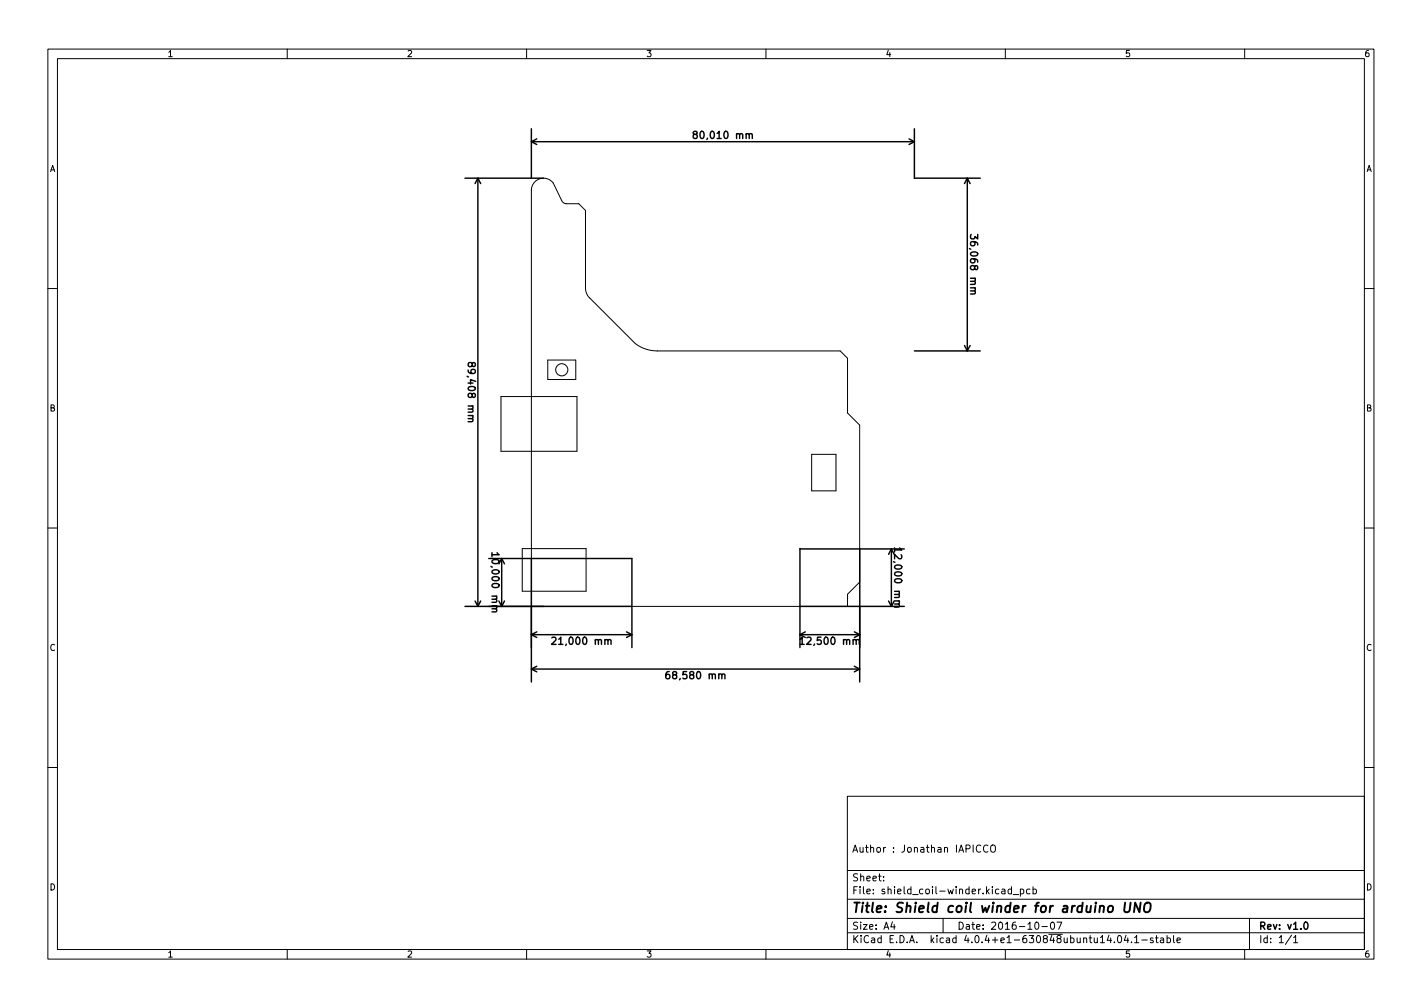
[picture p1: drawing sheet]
<svg xmlns="http://www.w3.org/2000/svg" width="297mm" height="210mm" viewBox="0 0 297 210" stroke-linecap="round" stroke-linejoin="round" font-family="sans-serif">
<defs><g id="words">
<text font-size="2.8" x="178" y="190.6">Title: Shield coil winder for arduino UNO</text>
<g font-size="2.1">
<text x="145.7" y="29">80,010 mm</text>
<text x="202.7" y="49.9" transform="rotate(90 202.7 49.9)">36,068 mm</text>
<text x="97.7" y="76.6" transform="rotate(90 97.7 76.6)">89,408 mm</text>
<text x="102.7" y="116.3" transform="rotate(90 102.7 116.3)">10,000 mm</text>
<text x="186.8" y="115.3" transform="rotate(90 186.8 115.3)">12,000 mm</text>
<text x="116.2" y="134.6">21,000 mm</text>
<text x="168" y="134.6">12,500 mm</text>
<text x="139.9" y="141.8">68,580 mm</text>
<text x="178" y="178">Author : Jonathan IAPICCO</text>
<text x="178" y="184">Sheet:</text>
<text x="178" y="186.7">File: shield_coil-winder.kicad_pcb</text>
<text x="178" y="196.9">KiCad E.D.A. kicad 4.0.4+e1-630848ubuntu14.04.1-stable</text>
<text x="178" y="194.1">Size: A4</text>
<text x="200" y="194.1">Date: 2016-10-07</text>
<text x="263" y="194.1">Rev: v1.0</text>
<text x="263" y="196.9">Id: 1/1</text>
</g>
<g font-size="1.8">
<text x="35" y="11.9">1</text>
<text x="85" y="11.9">2</text>
<text x="135" y="11.9">3</text>
<text x="185" y="11.9">4</text>
<text x="235" y="11.9">5</text>
<text x="285" y="11.9">6</text>
<text x="10.3" y="35.9">A</text>
<text x="285.3" y="35.9">A</text>
<text x="10.3" y="85.9">B</text>
<text x="285.3" y="85.9">B</text>
<text x="10.3" y="135.9">C</text>
<text x="285.3" y="135.9">C</text>
<text x="10.3" y="185.9">D</text>
<text x="285.3" y="185.9">D</text>
<text x="35" y="199.9">1</text>
<text x="85" y="199.9">2</text>
<text x="135" y="199.9">3</text>
<text x="185" y="199.9">4</text>
<text x="235" y="199.9">5</text>
<text x="285" y="199.9">6</text>
</g>
</g></defs>
<g fill="none" stroke="#000" stroke-width=".21">
<path d="M10 10.2h277v190.1h-277zM12 12.2h273v186.1h-273zM60 10.2v2M110 10.2v2M160 10.2v2M210 10.2v2M260 10.2v2M111.7 38a2.54 2.54 0 0 1 3.9 .2l2.1 4.1 .6 .2h2.6l1.4 1.4v16.3a2.79 2.79 0 0 0 .9 2l9.5 9.5a7.6 7.6 0 0 0 4.6 1.6h38.2l1.5 1.5v11.4l2.6 2.6v32.7l-2.6 2.6v2.5h-66v-86.9l.2-1zM10 60.2h2M114.4 75.2h5.9v4h-5.9zM285 60.2h2M104.6 82.8h15.9v11.4h-15.9z"/>
<path d="M169.5 94.9h5.1v7.6h-5.1zM10 110.2h2M109.1 114.5h13.3v8.9h-13.3zM285 110.2h2M10 160.2h2M177 166.3h108v32h-108zM204.9 176.6a.71 .71 0 0 0-1 .5 .71 .71 0 0 0 .7 .8l.3-.1M206.4 176.6a.71 .71 0 0 0-1 .5 .71 .71 0 0 0 .7 .8l.3-.1M207 176.6l.3-.2a.5 .5 0 0 1 .6 .5v.5a.5 .5 0 0 1-.5 .6 .5 .5 0 0 1-.5-.6zM285 160.2h2M60 198.3v2M110 198.3v2"/>
<path d="M160 198.3v2M177 194.8h108M177 191.8h108M177 187.8h108M177 181.8h108M184.6 183.8v.1M184.6 183v.1M186.4 192.5l-.3 1h.9M186.8 193v1M197 191.8v3M209.3 185.7h.6v.9M209.9 186l-.5 .1-.2 .2 .2 .3h.5"/>
<path d="M210 198.3v2M211.3 185.7l-.4-.1-.3 .3 .1 .7h.6M211.3 185.1v1.5M211.6 186.8h1.2M213.1 185.7l.5-.1 .3 .3-.2 .7h-.6M213.1 185.6v1.5M215.1 185.7l-.4-.1-.3 .3 .2 .7h.5M215.8 185.7l.4-.1 .3 .3-.1 .7h-.6M215.8 185.1v1.5M216.4 192.6l.1-.1a.8 .8 0 0 1 .5 .8 .8 .8 0 0 1-.5 .7 1 1 0 0 1-.1-1.4zM217.6 193.5h1.2M219.6 192.6l.2-.1a.8 .8 0 0 1 .5 .8 .8 .8 0 0 1-.5 .7 1 1 0 0 1-.2-1.4z"/>
<path d="M220.8 192.5h1l-.7 1.5M233.6 195.4l.2-.1a.8 .8 0 0 1 .5 .8 .8 .8 0 0 1-.5 .7 1 1 0 0 1-.2-1.4zM235.2 195.3l-.3 1h.9M235.6 195.8v1M236.4 196.7v.1M237 195.8l.4-.5v1.5M237 196.8h.9M238.5 196.3h1.1M240.9 195.9l-.4-.1-.2 .2 .1 .3 .5 .1v.4h-.6M241.4 195.8h.5M241.6 195.3v1.3l.3 .2M242.4 195.9h.6l.1 .9"/>
<path d="M243.1 196.2l-.5 .1-.2 .2 .2 .3h.5M243.8 195.9l.4-.1 .3 .3-.1 .7h-.6M243.8 195.3v1.5M245.1 195.3v1.3l.3 .2M245.9 196.3l.7-.1-.1-.3-.4-.1-.2 .2v.8h.6M260 198.3v2M261 191.8v6.5M269.8 195.3l-1.3 1.9M270.2 195.8l.4-.5v1.5M270.2 196.8h.9"/>
<circle cx="117.3" cy="77.2" r="1.27"/>
</g>
<g fill="none" stroke="#000" stroke-width=".3">
<path d="M97.1 37.2h16.4M99.8 37.2v89.4M99.8 37.2l-.6 1.1M99.8 37.2l.6 1.1M111 29.6h80M111 26.9v10.3M111 29.6l1.1 .6M112.1 29l-1.1 .6M145.1 28.1l-.3-.3 .1-.2 .2-.2 .4 .1 .1 .2v.2l-.7 .2-.1 .2v.3l.3 .3h.3l.2-.3v-.4l-.2-.1M156.5 28.1l.2-.2 .4 .1v.9M189.9 29l1.1 .6M191 26.9v10.3h13.8"/>
<path d="M191 29.6l-1.1 .6M202.1 37.2v36.1M202.1 37.2l-.6 1.1M202.1 37.2l.5 1.1M202.9 49l-.2 .6 .3 .3 .5-.1 .2-.4 .5 .5v-.9M98.7 76l.2-.3 .3 .1 .1 .2-.1 .4-.2 .2-.2-.1-.2-.7-.2-.1h-.3l-.3 .3v.3l.3 .3 .4-.1 .2-.2M191 73.3h13.8M201.5 72.1l.6 1.2M202.6 72.1l-.5 1.2M203.5 60.7l.2 .3v.3l-1 .1M98.6 87.4l.2 .2-.1 .4-.9 .1M102.1 116.6h29.9v18.6"/>
<path d="M102.8 115.4v.9M103.8 115.4l.5 .4h-1.5M105.4 117.7l-.6-1.1v10l.6-1.1M111 116.6v25.8M167.1 114.6h21.8M167.1 114.5v20.7M179.6 114.5v27.9M186.2 114.6v12M186.2 114.6l-.6 1.1M186.2 114.6l.6 1.1M186.9 114.4v.9M187.9 114.4l.5 .4h-1.5"/>
<path d="M97.1 126.6h34.9M99.2 125.5l.6 1.1M100.4 125.5l-.6 1.1M103.6 127.1l.2 .2-.1 .4-.9 .1M111 139.7h68.6M111 139.7l1.1 .6M111 132.5h21M111 132.5l1.1 .6M112.1 139.1l-1.1 .6M112.1 131.9l-1.1 .6M115.3 133.2l.6-.2 .2 .5-.9 1h.9M127 133.8l.2-.3 .4 .1v.9"/>
<path d="M130.9 131.9l1.1 .6M132 132.5l-1.1 .6M167.1 126.6h21.8M167.1 132.5h12.5M167.1 132.5l1.1 .6M167.1 133.5l.5-.5v1.5M167.1 134.5h.9M168.2 131.9l-1.1 .6M178.5 139.1l1.1 .6M178.5 131.9l1.1 .6M178.8 133.8l.3-.3 .3 .1 .1 .9M179.6 139.7l-1.1 .6"/>
<path d="M179.6 132.5l-1.1 .6M185.6 125.5l.6 1.1M186.8 125.5l-.6 1.1M187.7 126.1l.2 .2-.1 .4-.9 .1M139.8 140.2l-.4 .1a1.01 1.01 0 0 0 0 1.4l.5-.1v-.5l-.3-.3h-.2l-.3 .3M150.8 140.9l.2-.2 .4 .1v.9M272.6 192.6l.1-.1a.8 .8 0 0 1 .5 .8 .8 .8 0 0 1-.5 .7 1 1 0 0 1-.1-1.4z"/>
</g>
<path d="M235 188.5l-.2 1.6 .2 .3a.66 .66 0 0 0 1-.3l.2-1.6M238.3 188.5l-.3 2-.9-2-.2 2M239.2 188.7a.69 .69 0 0 1 1.1 0 1.47 1.47 0 0 1-.6 1.8l-.5-.1a1.5 1.5 0 0 1 0-1.7z" fill="none" stroke="#000" stroke-width=".4"/>
<use href="#words"/>
</svg>
